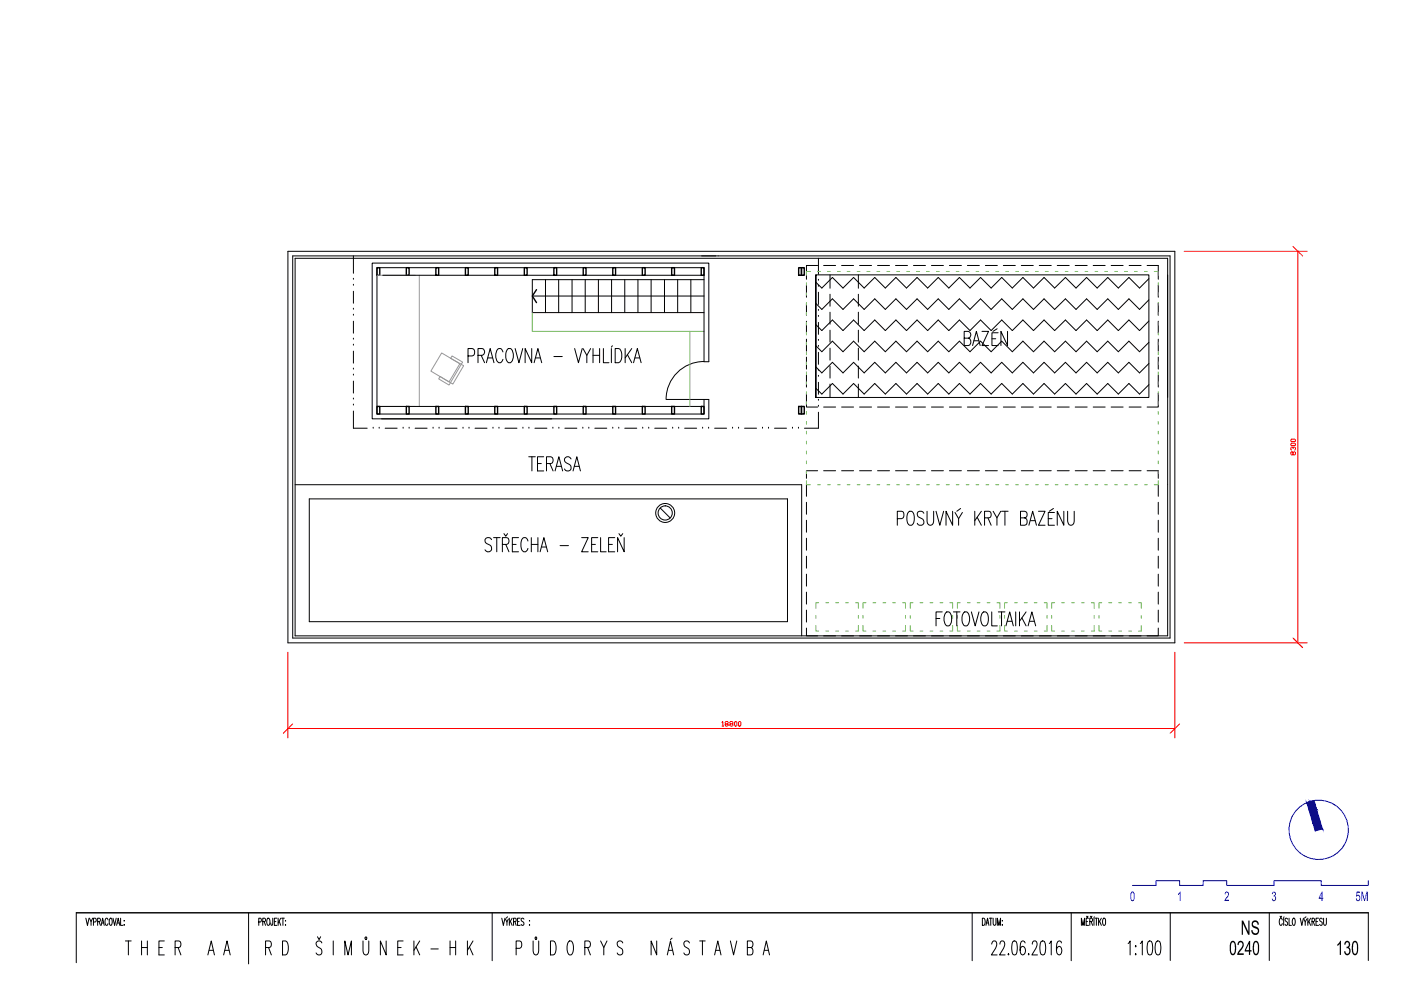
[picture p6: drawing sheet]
<svg xmlns="http://www.w3.org/2000/svg" width="297mm" height="210mm" viewBox="0 0 297 210" stroke-linecap="round" stroke-linejoin="round" font-family="sans-serif">
<g fill="none" stroke="#000" stroke-width=".21">
<path d="M61 53.3h188.1v83h-188.1zM62.1 54.3h186v81h-186zM62.6 54.8h185v80h-185zM74.9 59.2h.1M74.9 54.3v3.6M81.2 58.4h68.1M115.7 59.3v7M118.4 59.3v7M121.3 59.3v7M124.1 59.3v7M126.9 59.3v7M129.7 59.3v7"/>
<path d="M132.5 59.3v7M135.3 59.3v7M138 59.3v7M140.9 59.3v7M143.7 59.3v7M146.5 59.3v7M149.3 59.3h-36.4v7h36.4M173 58.3v26h70.6v-26h-70.6v26M173.4 56.3h-2.4v2.9M173.5 59.4h.1M173.5 54.8v3.4M174.6 56.3h2.6"/>
<path d="M176 58.3v2.8M178.4 56.3h2.6M182 58.3v2.8M182.2 56.3h2.6M186.1 56.3h2.5M189.9 56.3h2.5M193.7 56.3h2.5M197.5 56.3h2.5M201.3 56.3h2.5M205.1 56.3h2.5M208.9 56.3h2.6M212.7 56.3h2.6"/>
<path d="M216.5 56.3h2.6M220.3 56.3h2.6M224.2 56.3h2.5M228 56.3h2.5M231.8 56.3h2.5M235.6 56.3h2.5M239.4 56.3h2.5M243.2 56.3h2.4v2.9M243.6 59.1l-2 2-2.2-2.3-2.3 2.3-2.2-2.3-2.3 2.3-2.2-2.3-2.3 2.3-2.2-2.3-2.3 2.3-2.2-2.3-2.3 2.3-2.2-2.3-2.3 2.3-2.2-2.3-2.3 2.3-2.2-2.3-2.2 2.3-2.3-2.3-2.2 2.3-2.3-2.3-2.2 2.3-2.3-2.3-2.2 2.3-2.3-2.3-2.2 2.3-2.2-2.3-2.3 2.3-2.2-2.3-2.3 2.3-2.2-2.3-2.3 2.3-1.2-1.3M74.9 79.5h.1M74.9 78.3h.1M74.9 73.2h.1"/>
<path d="M74.9 71.9h.1M74.9 66.8h.1M74.9 65.6h.1M74.9 60.5h.1M74.9 61.8v2.5M74.9 68.1v2.5M74.9 74.5v2.5M99.2 75.5h.9a.84 .84 0 0 0 .5-.8 .84 .84 0 0 0-.5-.8h-.9v3M101.3 75.3h.9a.76 .76 0 0 0 .6-.7 .76 .76 0 0 0-.6-.7h-.9v3M102 75.3l.7 1.6M103.1 76.9l.8-3 .8 3M103.4 75.9h1"/>
<path d="M106.6 74.6a.7 .7 0 0 0-.7-.7 .7 .7 0 0 0-.7 .7 2.03 2.03 0 0 0 .5 2.3 .8 .8 0 0 0 .9-.7M107.6 74l.2-.1a.73 .73 0 0 1 .9 .7 2.15 2.15 0 0 1-.5 2.3 .95 .95 0 0 1-1-1.1 2.34 2.34 0 0 1 .4-1.8zM109.2 73.9l.8 3 .8-3M112.7 73.9v3l-1.4-3v3M112.9 62.8h36.4M113.2 76.9l.8-3 .9 3M113.5 75.9h1M117.4 75.6h1.8M121.8 73.9l.8 3 .8-3M123.6 73.9l.8 1.4v1.6M125.2 73.9l-.8 1.4M125.7 73.9v3"/>
<path d="M125.7 75.3h1.4M127.1 73.9v3M127.9 73.9v3h1.2M129.6 73.9v3M129.8 73.3l-.2 .3M130.4 73.9h.7a1.91 1.91 0 0 1 .5 2.6l-.5 .4h-.7zM132.5 73.9v3M133 75.2l.9 1.7M133.9 73.9l-1.4 2M134.3 76.9l.8-3 .8 3M134.6 75.9h1M149.2 76.7a8 8 0 0 0-8 8"/>
<path d="M171 60.5v2.5M171 64.3v2.5M171 68.1v2.5M171 71.9v2.6M171 75.7v2.6M171 79.5v2.6M173.5 79.8h.1M173.5 78.5h.1M173.5 73.4h.1M173.5 72.2h.1M173.5 67.1h.1M173.5 65.8h.1"/>
<path d="M173.5 60.7h.1M173.5 62v2.5M173.5 68.4v2.5M173.5 74.7v2.5M176 62.4v2.5M176 66.2v2.5M176 70v2.5M176 73.8v2.6M176 77.6v2.6M182 62.4v2.5M182 66.2v2.5M182 70v2.5"/>
<path d="M182 73.8v2.6M182 77.6v2.6M204.4 71.7h.9a.76 .76 0 0 0 .5-.7 .76 .76 0 0 0-.5-.7h-.9v3h.9a.84 .84 0 0 0 .6-.8 .84 .84 0 0 0-.6-.8M206.2 73.3l.8-3 .8 3M206.5 72.2h1M208.2 70.3h1.4l-1.4 3h1.4M210.3 71.8h.8M211.4 69.7l-.9 .6M211.6 70.6h-1.3v2.7h1.3M213.6 70.3v3l-1.4-3v3M243.6 77.1l-2 2-2.2-2.3-2.3 2.3-2.2-2.3-2.3 2.3-2.2-2.3-2.3 2.3-2.2-2.3-2.3 2.3-2.2-2.3-2.3 2.3-2.2-2.3-2.3 2.3-2.2-2.3-2.3 2.3-2.2-2.3-2.2 2.3-2.3-2.3-2.2 2.3-2.3-2.3-2.2 2.3-2.3-2.3-2.2 2.3-2.3-2.3-2.2 2.3-2.2-2.3-2.3 2.3-2.2-2.3-2.3 2.3-2.2-2.3-2.3 2.3-1.2-1.3M243.6 72.6l-2 2-2.2-2.3-2.3 2.3-2.2-2.3-2.3 2.3-2.2-2.3-2.3 2.3-2.2-2.3-2.3 2.3-2.2-2.3-2.3 2.3-2.2-2.3-2.3 2.3-2.2-2.3-2.3 2.3-2.2-2.3-2.2 2.3-2.3-2.3-2.2 2.3-2.3-2.3-2.2 2.3-2.3-2.3-2.2 2.3-2.3-2.3-2.2 2.3-2.2-2.3-2.3 2.3-2.2-2.3-2.3 2.3-2.2-2.3-2.3 2.3-1.2-1.3"/>
<path d="M243.6 68.1l-2 2-2.2-2.3-2.3 2.3-2.2-2.3-2.3 2.3-2.2-2.3-2.3 2.3-2.2-2.3-2.3 2.3-2.2-2.3-2.3 2.3-2.2-2.3-2.3 2.3-2.2-2.3-2.3 2.3-2.2-2.3-2.2 2.3-2.3-2.3-2.2 2.3-2.3-2.3-2.2 2.3-2.3-2.3-2.2 2.3-2.3-2.3-2.2 2.3-2.2-2.3-2.3 2.3-2.2-2.3-2.3 2.3-2.2-2.3-2.3 2.3-1.2-1.3M243.6 63.6l-2 2-2.2-2.2-2.3 2.2-2.2-2.2-2.3 2.2-2.2-2.2-2.3 2.2-2.2-2.2-2.3 2.2-2.2-2.2-2.3 2.2-2.2-2.2-2.3 2.2-2.2-2.2-2.3 2.2-2.2-2.2-2.2 2.2-2.3-2.2-2.2 2.2-2.3-2.2-2.2 2.2-2.3-2.2-2.2 2.2-2.3-2.2-2.2 2.2-2.2-2.2-2.3 2.2-2.2-2.2-2.3 2.2-2.2-2.2-2.3 2.2-1.2-1.3M245.6 60.5v2.5M245.6 64.3v2.5M245.6 68.1v2.5M245.6 71.9v2.6M245.6 75.7v2.6M245.6 79.5v2.6M74.9 85.9h.1M74.9 84.6h.1M74.9 87.2v3.6h3M74.9 80.8v2.5"/>
<path d="M79.1 90.8h.1M79.9 86.2h69.3M80.4 90.8h.1M80.9 88.8h36.1M81.7 90.8h2.5M85.5 90.8h.1M86.7 90.8h.1M88 90.8h2.6M91.8 90.8h.1M93.1 90.8h.1M94.4 90.8h2.5M98.2 90.8h.1"/>
<path d="M99.4 90.8h.1M100.7 90.8h2.6M104.5 90.8h.1M105.8 90.8h.1M107.1 90.8h2.5M110.9 90.8h.1M112.1 96.8h1.4M112.1 90.8h.1M112.8 96.8v3.1M113.4 90.8h2.6M114 98.3h.8M115.3 96.8h-1.3v3.1h1.3"/>
<path d="M115.9 98.3h.9a.78 .78 0 0 0 .5-.7 .78 .78 0 0 0-.5-.8h-.9v3.1M116.6 98.3l.7 1.6M117.2 90.8h.1M117.7 99.9l.8-3.1 .8 3.1M118 98.9h1M118.5 90.8h.1M119.8 90.8h2.5M121.1 97.3a.71 .71 0 0 0-1.2-.3 .71 .71 0 0 0 .2 1.2 1.14 1.14 0 0 1 1 .8v.4a.77 .77 0 0 1-.7 .5 .77 .77 0 0 1-.7-.5M121.5 99.9l.8-3.1 .8 3.1M121.8 98.9h1M123.6 90.8h.1M124.8 90.8h.1"/>
<path d="M126.1 90.8h2.6M129.9 90.8h.1M131.2 90.8h.1M132.5 90.8h2.5M136.3 90.8h.1M137.5 90.8h.1M138.8 90.8h2.6M141.3 84.7h9v4.1h-71.4v-33h71.4v20.9h-1v-19.9h-69.4v31h69.4v-3.1M142.6 90.8h.1M143.9 90.8h.1M145.2 90.8h2.5M149 90.8h.1"/>
<path d="M150.2 90.8h.1M151.5 90.8h2.6M155.3 90.8h.1M156.6 90.8h.1M157.9 90.8h2.5M161.7 90.8h.1M162.9 90.8h.1M164.2 90.8h2.6M168 90.8h.1M169.3 90.8h.1M171 83.3v3h2.4M173.4 99.8h-2.4v1.6"/>
<path d="M173.5 86.1h.1M173.5 84.9h.1M173.5 87.4v3.4h-2.9M173.5 81.1v2.5M174.6 86.3h2.6M174.6 99.8h2.6M176 81.4v2.9M178.4 86.3h2.6M178.4 99.8h2.6M182 81.4v2.9M182.2 86.3h2.6M182.2 99.8h2.6"/>
<path d="M186.1 86.3h2.5M186.1 99.8h2.5M189.9 86.3h2.5M189.9 99.8h2.5M193.7 86.3h2.5M193.7 99.8h2.5M197.5 86.3h2.5M197.5 99.8h2.5M201.3 86.3h2.5M201.3 99.8h2.5M205.1 86.3h2.5M205.1 99.8h2.5"/>
<path d="M208.9 86.3h2.6M208.9 99.8h2.6M212.7 86.3h2.6M212.7 99.8h2.6M216.5 86.3h2.6M216.5 99.8h2.6M220.3 86.3h2.6M220.3 99.8h2.6M224.2 86.3h2.5M224.2 99.8h2.5M228 86.3h2.5M228 99.8h2.5"/>
<path d="M231.8 86.3h2.5M231.8 99.8h2.5M235.6 86.3h2.5M235.6 99.8h2.5M239.4 86.3h2.5M239.4 99.8h2.5M243.2 99.8h2.4v1.6M243.6 81.6l-2 2-2.2-2.3-2.3 2.3-2.2-2.3-2.3 2.3-2.2-2.3-2.3 2.3-2.2-2.3-2.3 2.3-2.2-2.3-2.3 2.3-2.2-2.3-2.3 2.3-2.2-2.3-2.3 2.3-2.2-2.3-2.2 2.3-2.3-2.3-2.2 2.3-2.3-2.3-2.2 2.3-2.3-2.3-2.2 2.3-2.3-2.3-2.2 2.3-2.2-2.3-2.3 2.3-2.2-2.3-2.3 2.3-2.2-2.3-2.3 2.3-1.2-1.3M245.6 83.3v3h-2.4M62.6 102.8h107.4v32M65.6 105.8h101.4v26h-101.4zM104.2 114.4a.72 .72 0 0 0-1.1-.3 .72 .72 0 0 0 .1 1.2l.6 .3a.77 .77 0 0 1 .3 1.2 .77 .77 0 0 1-1.3-.2"/>
<path d="M104.6 114h1.4M105.3 114v3M106.5 115.4h.9a.78 .78 0 0 0 .5-.7 .78 .78 0 0 0-.5-.7h-.9v3M106.8 113.1l.4 .6 .4-.6M107.2 115.4l.7 1.6M108.6 115.4h.8M109.9 114h-1.3v3h1.3M111.9 114.7a.7 .7 0 0 0-.7-.7 .7 .7 0 0 0-.7 .7l-.1 .4a1.9 1.9 0 0 0 .6 1.9 .8 .8 0 0 0 .9-.7M112.6 115.4h1.4M112.6 114v3M114 114v3M114.5 117l.8-3 .8 3"/>
<path d="M114.9 116h.9M118.7 115.7h1.8M123.3 114h1.4l-1.4 3h1.4M125.4 115.4h.8M126.7 114h-1.3v3h1.3M127.3 114v3h1.2M129 115.4h.8M130.3 114h-1.3v3h1.3M131.2 113.1l.4 .6 .4-.6M132.3 114v3l-1.4-3v3M140 107.7l2.1 2.1M171 102.7v2.5"/>
<path d="M171 106.5v2.5M171 110.3v2.5M171 114.1v2.6M171 117.9v2.6M190.2 110h1a.87 .87 0 0 0 .5-.8 .87 .87 0 0 0-.5-.8h-1v3M192.7 108.5l.2-.1a.89 .89 0 0 1 .9 1.1 1.77 1.77 0 0 1-.5 1.9 .89 .89 0 0 1-1-1.2 2.13 2.13 0 0 1 .4-1.7zM195.9 108.8a.77 .77 0 0 0-.7-.4 .77 .77 0 0 0-.7 .4l.1 .7 .9 .5a.75 .75 0 0 1 .2 1.2 .75 .75 0 0 1-1.2-.3M196.6 108.4v2.5a.65 .65 0 0 0 .7 .5 .65 .65 0 0 0 .6-.5l.1-2.5M198.5 108.4l.8 3 .8-3M202 108.4v3l-1.4-3v3M202.5 108.7l.7 1.3v1.4M203.7 107.8l-.8 .6"/>
<path d="M204 108.7l-.8 1.3M206.7 108.4v3M207.2 109.7l.9 1.7M208.1 108.4l-1.4 2M208.7 109.8h1a.75 .75 0 0 0 .5-.7 .75 .75 0 0 0-.5-.7h-1v3M209.5 109.8l.6 1.6M210.6 108.4l.8 1.4v1.6M212.2 108.4l-.8 1.4M212.3 108.4h1.4M213.1 108.4v3M216.4 109.8h.9a.73 .73 0 0 0 .5-.7 .73 .73 0 0 0-.5-.7h-.9v3l1.2-.2a.9 .9 0 0 0-.3-1.4M218.1 111.4l.8-3 .9 3"/>
<path d="M218.5 110.4h1M220.2 108.4h1.4l-1.4 3h1.4M222.3 110h.8M223.4 107.8l-.9 .6M223.6 108.7h-1.3v2.7h1.3M225.6 108.4v3l-1.4-3v3M226.4 108.4l.1 2.5a.62 .62 0 0 0 .6 .5 .62 .62 0 0 0 .6-.5l.1-2.5M245.6 102.7v2.5M245.6 106.5v2.5M245.6 110.3v2.5M245.6 114.1v2.6M245.6 117.9v2.6"/>
<path d="M171 133.2v1.6h2.4M171 121.7v2.6M171 125.5v2.6M171 129.4v2.5M198.5 131.1h.8M199.8 129.7h-1.3v3M200.6 129.9l.1-.2a.9 .9 0 0 1 1.1 1.2 1.77 1.77 0 0 1-.6 1.8 .73 .73 0 0 1-.9-.7 2.25 2.25 0 0 1 .3-2.1zM202.1 129.7h1.4M202.9 129.7v3M204.3 129.9l.3-.2a.73 .73 0 0 1 .8 .7 2.06 2.06 0 0 1-.4 2.3 .9 .9 0 0 1-1-1.1 2.13 2.13 0 0 1 .3-1.7zM206 129.7l.8 3 .8-3M208.4 129.9l.2-.2a.89 .89 0 0 1 1 1.2 1.77 1.77 0 0 1-.6 1.8 .73 .73 0 0 1-.9-.7 2.25 2.25 0 0 1 .3-2.1z"/>
<path d="M210.3 129.7v3h1.2M211.7 129.7h1.4M212.3 129.7v3M213.3 132.7l.8-3 .7 3M213.6 131.7h.9M215.3 129.7v3M216.2 129.7v3M216.7 131l.9 1.7M217.6 129.7l-1.4 2M218 132.7l.8-3 .8 3M218.3 131.7h.9M245.6 133.2v1.6h-2.4"/>
<path d="M245.6 121.7v2.6M245.6 125.5v2.6M245.6 129.4v2.5M18.2 194.7l.3 1.5 .4-1.5M19 194.7l.3 .7v.8M19.6 194.7l-.3 .7M19.8 195.5h.4l.2-.2v-.3l-.2-.3h-.4v1.5M20.7 195.4l.6-.1v-.3l-.2-.3h-.4v1.5M21 195.4l.3 .8M21.5 196.2l.3-1.5 .3 1.5M21.6 195.7h.4M22.9 195.1l-.2-.4a.88 .88 0 0 0 0 1.5l.2-.4"/>
<path d="M23.4 194.7a.97 .97 0 0 1 .2 1.4v.1a.99 .99 0 0 1-.2-1.5zM24 194.7l.3 1.5 .3-1.5M24.7 196.2l.4-1.5 .3 1.5M24.8 195.7h.5M25.6 194.7v1.5h.5M26.3 195.2v.1zM26.3 196v.2zM26.6 199.5h1.2M27.2 199.5v3M30 199.5v3M31.2 199.5v3M34.8 199.5h-1.1v3h1.1"/>
<path d="M52.7 193.5v10.9M54.9 195.5h.3l.2-.2v-.3l-.2-.3h-.3v1.5M55.7 195.4l.6-.1v-.3l-.2-.3h-.4v1.5M56 195.4l.3 .8M56.8 194.7a.88 .88 0 0 1 0 1.5 1.23 1.23 0 0 1 0-1.5zM57.8 194.7v1.1l-.1 .4-.2-.1-.1-.4M58.2 195.4h.3M58.7 194.7h-.5v1.5h.5M59 194.7v1.5M59.2 195.3l.3 .9M59.5 194.7l-.5 1M59.7 194.7h.6"/>
<path d="M59.9 199.5h.6a2.03 2.03 0 0 1 .5 2.5l-.5 .5h-.6zM60 194.7v1.5M60.5 195.2v.1zM60.5 196v.2zM67.3 198.6l.3 .6 .4-.6M68.2 199.9a.66 .66 0 0 0-1-.2 .66 .66 0 0 0 .2 1.1l.5 .3a.76 .76 0 0 1 .3 .8 .76 .76 0 0 1-.7 .6l-.5-.5M70.7 199.5v3M77 199.5v2.1l.2 .7 .3 .2 .4-.2 .2-.3 .1-2.5M77.4 198.8l.2-.2 .2 .2-.2 .4-.2-.2zM81.9 199.5v3l-1.3-3v3M85.5 199.5h-1.2v3h1.2M87.8 199.5v3"/>
<path d="M89 199.5l-1.2 2M95.4 199.5v3M96.6 199.5v3M99.1 199.5v3M100.3 199.5l-1.2 2M104.4 193.5v10.2M106.4 194.7l.3 1.5 .4-1.5M107.1 194.8l.4 .7v.7M107.6 194.4l-.3 .3M107.8 194.8l-.3 .7M108 194.7v1.5M108.2 195.3l.4 .9"/>
<path d="M108.6 194.7l-.6 1M108.9 195.4l.5-.1v-.5l-.1-.1h-.4v1.5M109.2 195.4l.2 .8M109.7 195.4h.4M110.3 194.7h-.6v1.5h.6M111.1 194.9a.32 .32 0 0 0-.5-.1 .32 .32 0 0 0 .1 .5l.3 .2 .1 .5-.2 .2-.4-.2M112.3 195.2v.1zM112.3 196v.2zM113 199.5v2.1l.3 .7 .2 .2 .5-.2 .1-.3 .1-2.5M113.5 198.8l.1-.2 .2 .2-.2 .4zM116.7 199.5h.6a2.03 2.03 0 0 1 .4 2.5l-.4 .5h-.6zM120.6 199.6l.1-.1a.65 .65 0 0 1 .8 .7v1.6a.65 .65 0 0 1-.8 .7 2.46 2.46 0 0 1-.1-2.9z"/>
<path d="M127.3 199.5l.7 1.4v1.6M128.7 199.5l-.7 1.4M132 199.9a.66 .66 0 0 0-1-.2 .66 .66 0 0 0 .2 1.1l.5 .3a.76 .76 0 0 1 .3 .8 .76 .76 0 0 1-.7 .6l-.4-.5M139.2 199.5v3l-1.2-3v3M142.5 198.9l-.3 .3M146.2 199.9a.66 .66 0 0 0-1.1-.2 .66 .66 0 0 0 .2 1.1l.5 .3a.76 .76 0 0 1 .3 .8 .76 .76 0 0 1-.7 .6l-.4-.5M148.3 199.5h1.2M148.9 199.5v3M154.9 199.5l.6 3 .7-3M206.1 193.5v10.2M208.3 194.7a.85 .85 0 0 1 .4 1.4l-.4 .1zM209 196.2l.4-1.5 .3 1.5"/>
<path d="M209.2 195.7h.4M209.8 194.7h.6M210.1 194.7v1.5M210.6 194.7v1.1l.2 .4 .3-.2 .1-1.3M211.5 196.2v-1.5l.3 1.5 .3-1.5v1.5M212.5 195.2v.1zM212.5 196v.2zM214.8 199.6l.4-.1a1.61 1.61 0 0 1 .5 1.7l-.3 1.1-.4 .2a1.61 1.61 0 0 1-.5-1.7zM217.3 199.9l-.3-.4-.5 .1a3.7 3.7 0 0 0 0 2.7l.3 .2a.97 .97 0 0 0 .6-.9 .97 .97 0 0 0-.6-1l-.3 .2-.2 .7M220.7 199.6l.5-.1a1.61 1.61 0 0 1 .5 1.7l-.3 1.1-.4 .2a1.51 1.51 0 0 1-.5-1.7zM225 199.9v-.3l-.3-.1-.4 .1a3.2 3.2 0 0 0 0 2.7l.2 .2a.99 .99 0 0 0 .6-.9 .99 .99 0 0 0-.6-1l-.4 .5-.1 .4M227.1 193.5v10.2"/>
<path d="M229.3 196.2v-1.5l.3 1.5 .4-1.5v1.5M230.3 195.4h.3M230.4 194.3l.1 .2 .2-.2M230.8 194.7h-.5v1.5h.5M231.1 195.4l.5-.1v-.3l-.2-.3h-.3v1.5M231.2 194.3l.2 .2 .1-.2M231.4 195.4l.2 .8M231.9 194.7v1.5M232 194.4l-.1 .1M232.2 194.7h.5M232.5 194.7v1.5M232.9 194.7v1.5"/>
<path d="M233.1 195.3l.4 .9M233.5 194.7l-.6 1M233.9 194.8l.1-.1a.93 .93 0 0 1 .3 1.4l-.1 .1a.93 .93 0 0 1-.3-1.4zM243.5 199.6l.4-.1a1.61 1.61 0 0 1 .5 1.7l-.3 1.1-.4 .2a1.61 1.61 0 0 1-.5-1.7zM245.2 199.6l.4-.1a1.61 1.61 0 0 1 .5 1.7l-.2 1.1-.5 .2a1.51 1.51 0 0 1-.5-1.7zM248.1 193.5v10.2M269.1 193.5v10.2M271.4 194.3l.2 .2 .1-.2M271.9 195.1l-.2-.4a.88 .88 0 0 0 0 1.5l.2-.4M272.2 194.7v1.5M272.2 194.4v.1M273 194.9l-.1-.1a.31 .31 0 0 0-.4 .1 .31 .31 0 0 0 .1 .4l.3 .2 .1 .5-.2 .2-.3-.2"/>
<path d="M273.3 194.7v1.5h.5M274.2 194.8v-.1a1.01 1.01 0 0 1 .3 1.4l-.1 .1a.93 .93 0 0 1-.2-1.4zM275.7 194.7l.3 1.5 .4-1.5M276.4 194.8l.3 .7v.7M276.9 194.4l-.3 .3M277.1 194.8l-.4 .7M277.3 194.7v1.5M277.5 195.3l.4 .9M277.9 194.7l-.6 1M278.2 195.4l.5-.1v-.3l-.2-.3h-.3v1.5M278.4 195.4l.3 .8M279 195.4h.4"/>
<path d="M279.6 194.7h-.6v1.5h.6M280.3 194.9v-.1a.33 .33 0 0 0-.5 0 .33 .33 0 0 0 .2 .5l.3 .2v.5l-.1 .2-.4-.2M280.6 194.7v1.1l.3 .4 .3-.2v-1.3M30 200.9h1.2M33.7 200.9h.7M37.1 200.9h.8a.78 .78 0 0 0 .5-.7 .78 .78 0 0 0-.5-.7h-.8v3M37.8 200.9l.6 1.6M44.1 202.5l.7-3 .7 3M44.4 201.5h.8M47.4 202.5l.7-3 .7 3M47.7 201.5h.9M56.3 200.9h.8a.78 .78 0 0 0 .4-.7 .78 .78 0 0 0-.4-.7h-.8v3"/>
<path d="M56.9 200.9l.6 1.6M73.1 202.5v-3l.7 3 .7-3v3M84.3 200.9h.7M88.2 200.8l.8 1.7M91.4 201.2h1.5M95.4 200.9h1.2M99.5 200.8l.8 1.7M109.4 201.1h.8a.91 .91 0 0 0 0-1.6h-.8v3M124 200.9h.8a.78 .78 0 0 0 .4-.7 .78 .78 0 0 0-.4-.7h-.8v3M124.6 200.9l.6 1.6M141.5 202.5l.7-3 .6 3M141.7 201.5h.9"/>
<path d="M151.5 202.5l.7-3 .7 3M151.8 201.5h.8M158.5 200.9h.7a.78 .78 0 0 0 .5-.7 .78 .78 0 0 0-.5-.7h-.7v3h.7l.3-.2 .1-.4a.82 .82 0 0 0-.4-1M161.8 202.5l.7-3 .7 3M162.1 201.5h.8M210.3 200.2v-.1a.6 .6 0 0 1 .7-.6l.2 .3a1.43 1.43 0 0 1-.1 1.3l-.9 1.4h1.2M212 200.2l.1-.4 .2-.3h.4l.2 .3a1.43 1.43 0 0 1-.1 1.3l-.9 1.4h1.2M213.7 202.3l.1-.1 .1 .1-.1 .2zM218.1 202.2v.3zM218.9 200.2v-.4l.3-.3h.3l.3 .3a1.43 1.43 0 0 1-.2 1.3l-.8 1.4h1.2M222.5 200.1l.4-.6v3M239.2 200.1l.4-.6v3"/>
<path d="M240.8 200.5v.3zM240.8 202.2v.3zM241.8 200.1l.4-.6v3M290.1 203.7v-10.2h-273.9v10.6"/>
<circle cx="141" cy="108.8" r="1.5"/>
<circle cx="141" cy="108.8" r="2.01"/>
</g>
<g fill="none" stroke="#73b85c" stroke-width=".21">
<path d="M171 59.9v.6M171.8 57.6h-.8v.8M173.3 57.6h.6M175.4 57.6h.6M177.5 57.6h.6M179.6 57.6h.6M181.7 57.6h.6M183.8 57.6h.6M185.9 57.6h.6M188 57.6h.6M190.1 57.6h.6M192.2 57.6h.6"/>
<path d="M194.3 57.6h.6M196.4 57.6h.6M198.5 57.6h.6M200.6 57.6h.7M202.7 57.6h.6M204.9 57.6h.5M206.9 57.6h.6M209 57.6h.6M211.1 57.6h.7M213.2 57.6h.6M215.3 57.6h.6M217.4 57.6h.6"/>
<path d="M219.5 57.6h.6M221.6 57.6h.7M223.7 57.6h.6M225.8 57.6h.6M227.9 57.6h.6M230 57.6h.6M232.2 57.6h.5M234.2 57.6h.6M236.3 57.6h.6M238.4 57.6h.7M240.5 57.6h.6M242.7 57.6h.5"/>
<path d="M244.7 57.6h.9v.8M245.6 59.9v.6M112.9 66.3v4h36.4M146.3 70.3v15.9M171 62v.6M171 64.1v.6M171 66.2v.6M171 68.3v.6M171 70.4v.6M171 72.5v.6M171 74.6v.6M171 76.7v.6"/>
<path d="M171 78.9v.5M245.6 62v.6M245.6 64.1v.6M245.6 66.2v.6M245.6 68.3v.6M245.6 70.4v.6M245.6 72.5v.6M245.6 74.6v.6M245.6 76.7v.6M245.6 78.9v.5M171 80.9v.6M171 83v.6"/>
<path d="M171 85.1v.7M171 87.2v.6M171 89.4v.5M171 91.4v.6M171 93.5v.6M171 95.6v.7M171 97.7v.6M171 99.9v.5M245.6 80.9v.6M245.6 83v.6M245.6 85.1v.7M245.6 87.2v.6"/>
<path d="M245.6 89.4v.5M245.6 91.4v.6M245.6 93.5v.6M245.6 95.6v.7M245.6 97.7v.6M245.6 99.9v.5M171 101.9v.9h.8M173.3 102.8h.6M175.4 102.8h.6M177.5 102.8h.6M179.6 102.8h.6M181.7 102.8h.6"/>
<path d="M183.8 102.8h.6M185.9 102.8h.6M188 102.8h.6M190.1 102.8h.6M192.2 102.8h.6M194.3 102.8h.6M196.4 102.8h.6M198.5 102.8h.6M200.6 102.8h.7M202.7 102.8h.6M204.9 102.8h.5M206.9 102.8h.6"/>
<path d="M209 102.8h.6M211.1 102.8h.7M213.2 102.8h.6M215.3 102.8h.6M217.4 102.8h.6M219.5 102.8h.6M221.6 102.8h.7M223.7 102.8h.6M225.8 102.8h.6M227.9 102.8h.6M230 102.8h.6M232.2 102.8h.5"/>
<path d="M234.2 102.8h.6M236.3 102.8h.6M238.4 102.8h.7M240.5 102.8h.6M242.7 102.8h.5M245.6 101.9v.9h-.9M173 132.6v1.2h.6M173 130.5v.6M173.6 127.8h-.6v1.2M175.1 127.8h.6M175.1 133.8h.6M177.2 127.8h.6"/>
<path d="M177.2 133.8h.6M179.3 127.8h.6M179.3 133.8h.6M181.4 127.8h.6v1.2M182 130.5v.6M182 132.6v1.2h-.6M183 132.6v1.2h.6M183 130.5v.6M183.6 127.8h-.6v1.2M185.1 127.8h.6M185.1 133.8h.6M187.2 127.8h.6"/>
<path d="M187.2 133.8h.6M189.3 127.8h.6M189.3 133.8h.6M191.4 127.8h.6v1.2M192 132.6v1.2h-.6M192 130.5v.6M193 132.6v1.2h.6M193 130.5v.6M193.6 127.8h-.6v1.2M195.1 127.8h.6M195.1 133.8h.6M197.2 127.8h.6"/>
<path d="M197.2 133.8h.6M199.3 127.8h.6M199.3 133.8h.6M201.4 127.8h.6v1.2M202 132.6v1.2h-.6M202 130.5v.6M203 132.6v1.2h.6M203 130.5v.6M203.6 127.8h-.6v1.2M205.1 127.8h.6M205.1 133.8h.6M207.2 127.8h.6"/>
<path d="M207.2 133.8h.6M209.3 127.8h.6M209.3 133.8h.6M211.4 127.8h.6v1.2M212 132.6v1.2h-.6M212 130.5v.6M213 132.6v1.2h.6M213 130.5v.6M213.6 127.8h-.6v1.2M215.1 127.8h.6M215.1 133.8h.6M217.2 127.8h.6"/>
<path d="M217.2 133.8h.6M219.3 127.8h.6M219.3 133.8h.6M221.4 127.8h.6v1.2M222 132.6v1.2h-.6M222 130.5v.6M223 132.6v1.2h.6M223 130.5v.6M223.6 127.8h-.6v1.2M225.1 127.8h.6M225.1 133.8h.6M227.2 127.8h.6"/>
<path d="M227.2 133.8h.6M229.3 127.8h.6M229.3 133.8h.6M231.4 127.8h.6v1.2M232 132.6v1.2h-.6M232 130.5v.6M233 132.6v1.2h.6M233 130.5v.6M233.6 127.8h-.6v1.2M235.1 127.8h.6M235.1 133.8h.6M237.2 127.8h.6"/>
<path d="M237.2 133.8h.6M239.3 127.8h.6M239.3 133.8h.6M241.4 127.8h.6v1.2M242 132.6v1.2h-.6M242 130.5v.6"/>
</g>
<g fill="none" stroke="#000" stroke-width=".3">
<path d="M79.9 56.8h.6v1.6h-.6zM86.1 56.8h.6v1.6h-.6zM92.4 56.8h.6v1.6h-.6zM98.7 56.8h.6v1.6h-.6zM104.9 56.8h.6v1.6h-.6zM111.2 56.8h.6v1.6h-.6zM117.4 56.8h.6v1.6h-.6zM123.7 56.8h.5v1.6h-.5zM129.9 56.8h.6v1.6h-.6zM136.2 56.8h.6v1.6h-.6zM142.4 56.8h.6v1.6h-.6zM148.7 56.8h.6v1.6h-.6z"/>
<path d="M169.3 56.8h.6v1.6h-.6zM169.9 56.8h.6v1.6h-.6zM113.7 61.4l-.8 1.4 .8 1.4M79.9 86.2h.6v1.6h-.6zM86.1 86.2h.6v1.6h-.6zM92.4 86.2h.6v1.6h-.6zM98.7 86.2h.6v1.6h-.6zM104.9 86.2h.6v1.6h-.6zM111.2 86.2h.6v1.6h-.6zM117.4 86.2h.6v1.6h-.6zM123.7 86.2h.5v1.6h-.5zM129.9 86.2h.6v1.6h-.6z"/>
<path d="M136.2 86.2h.6v1.6h-.6zM142.4 86.2h.6v1.6h-.6zM148.7 86.2h.6v1.6h-.6zM169.3 86.2h.6v1.6h-.6zM169.9 86.2h.6v1.6h-.6z"/>
</g>
<path d="M79.9 58.4h8.2M88.9 58.4v27.8M93.3 79.8l2.2 1.3-.3 .5-2.2-1.3zM93.6 74.8l3.9 2.3-2.3 3.9-3.8-2.3zM95.8 75.5l2.3 1.3-.3 .4-2.3-1.2zM97.8 77.2l.5 .3-2.3 3.9-.5-.3zM79.9 86.2h8.2" fill="none" stroke="#989898" stroke-width=".21"/>
<g fill="none" stroke="#f00" stroke-width=".21">
<path d="M251.1 53.3h26.1M274.2 52.3l2 2M275.2 53.3v83M273.8 94h.7l.2 .3-.2 .2h-.7l-.1-.2zM273.8 93.1h.7l.2 .4-.2 .1h-.7l-.1-.1zM274.2 96l.1-.2 .4 .2v.3l-.4 .2-.1-.2v-.3l-.4-.2-.1 .5 .1 .2 .4-.2M274.2 95.1l-.2-.3h-.2l-.1 .1 .1 .5M274.2 94.9l.1-.1 .4 .1v.4l-.2 .1M61 138.3v18.1M249.1 138.3v18.1M251.1 136.3h26.1M274.2 135.3l2 2"/>
<path d="M61 154.5h188.1M62.1 153.5l-2 2M153.1 153.1l.1-.1v1M153.1 154h.3M153.9 153.5l-.1-.2 .1-.3h.3l.2 .3-.5 .2-.1 .3 .4 .2 .2-.2-.2-.3M154.9 153.5l-.2-.2 .2-.3h.3l.2 .3-.2 .2h-.3l-.2 .3 .2 .2h.3l.2-.2-.2-.3M155.7 153.1l.2-.1 .4 .1v.7l-.2 .2-.4-.2zM156.7 153l.4 .1v.7l-.2 .2-.3-.2zM250.1 153.5l-2 2"/>
</g>
<g fill="#000">
<path d="M263.3 195.2h.3l1.1 2.4v-2.4h.2v3h-.3l-1.1-2.4v2.4h-.2zM265.5 195.4l.4-.3h.4l.6 .6v.3l-.3 .1v-.4l-.3-.2h-.4l-.3 .3 .1 .4 .9 .4 .4 .5-.2 .8-.4 .3-.7-.1-.4-.6v-.3h.3l.2 .5 .5 .2 .4-.4-.1-.5-1.1-.6-.1-.7zM262.6 199.6l.5-.1 .6 .4v.6l-.2 .5-.8 1.1h1v.4h-1.4l.2-.7 .9-1.4v-.4l-.2-.2-.5 .1-.1 .5-.3-.1zM284.1 199.5h.2v3h-.2v-2.4l-.6 .5v-.4zM285.2 199.7l.3-.2h.4l.3 .4v.7a.21 .21 0 0 0-.2 .3 .21 .21 0 0 0 .2 .2l.1 .3-.1 .8-.3 .3h-.5l-.3-.3-.1-.5h.2l.3 .5h.3l.2-.3v-.5a.38 .38 0 0 0-.5-.3v-.4l.5-.2-.1-.6a.39 .39 0 0 0-.5-.1 .39 .39 0 0 0-.2 .5h-.2z"/>
<path d="M261 199.7l.3-.2h.3l.4 .8v1.7l-.3 .4-.2 .2-.6-.3-.2-.7v-1.3zM261.2 199.8l-.2 .6 .1 1.6a.31 .31 0 0 0 .4 .2 .31 .31 0 0 0 .2-.3l.1-1.6-.3-.5z"/>
<path d="M264.8 199.5h.2v2h.3v.2h-.3v.8h-.2v-.8h-.9v-.2zM264.8 200.1l-.6 1.4h.6z"/>
<path d="M265.9 199.6l.3-.1h.4l.4 .8-.1 1.7-.5 .6-.5-.3-.3-.6v-1.5zM266.1 199.8l-.2 .5v.9l.1 .8 .3 .3 .4-.5v-1.4l-.1-.4z"/>
<path d="M286.9 199.6l.3-.1h.4l.4 .8-.1 1.7-.5 .6-.5-.3-.3-.6v-1.1zM287.1 199.8l-.2 .5v.9l.1 .8 .3 .3 .4-.5v-1.4l-.1-.4z"/>
</g>
<g fill="#0000bd" stroke="#0000bd" stroke-width=".21">
<path d="M277.8 169.9l.8-.2 .2 .8z"/>
<path d="M277.1 170.2l2 1.3 1.3 4.3z"/>
<path d="M277.1 170.2l2 1.3-1.3-1.6zM277.8 169.9l1 .6 .3 1z"/>
<path d="M277.1 170.2l1.2 4.3 2.1 1.3zM278.3 174.5l2.1 1.3-1.6 .4z"/>
</g>
<g fill="none" stroke="#0000bd" stroke-width=".21">
<path d="M277.8 169.9l1.6 5.3M290.1 186.7v1h-10v-1h-10v1h-10v-1h-5v1h-5v-1h-5v1h-5"/>
<circle cx="279.6" cy="175.9" r="6.3"/>
</g>
<g fill="#0000bd">
<path d="M250.1 189.1l.2-.1v2h-.2v-1.5l-.3 .3v-.3z"/>
<path d="M259.8 189.2l.1-.2h.4l.2 .3-.1 .8-.5 .7h.7v.2h-1l.2-.4 .5-.8v-.3a.27 .27 0 0 0-.3-.2 .27 .27 0 0 0-.2 .3h-.1z"/>
<path d="M269.8 189.2l.1-.1a.47 .47 0 0 1 .6 .2 .47 .47 0 0 1-.2 .6l.3 .3-.2 .7a.42 .42 0 0 1-.5 .1 .42 .42 0 0 1-.2-.5l.2 .1a.3 .3 0 0 0 .4 .2 .3 .3 0 0 0 .1-.5l-.2-.2h-.2v-.2l.3-.2v-.3a.22 .22 0 0 0-.3-.2 .22 .22 0 0 0-.1 .3l-.2 .1z"/>
<path d="M287.7 189h.6v.3h-.5l-.1 .6 .4-.2 .3 .3v.7l-.3 .3a.42 .42 0 0 1-.5 0 .42 .42 0 0 1-.1-.5h.2a.32 .32 0 0 0 .4 .3 .32 .32 0 0 0 .1-.5 .29 .29 0 0 0-.2-.4 .29 .29 0 0 0-.3 .2h-.2z"/>
<path d="M288.6 189h.3l.4 1.7 .4-1.7h.3v2h-.2v-1.7l-.4 1.7h-.2l-.4-1.7v1.7h-.2z"/>
<path d="M239.8 189.2l.5-.2 .2 .5v1.1l-.3 .5-.3-.1-.2-.3-.1-1zM240 189.3l-.2 .5 .1 .6a.3 .3 0 0 0 .3 .5 .3 .3 0 0 0 .2-.5v-.9l-.2-.2z"/>
<path d="M280.2 189h.2v1.3h.1v.3h-.1v.4h-.2v-.4h-.6zM280.2 189.4l-.4 .9h.4z"/>
</g>
</svg>
